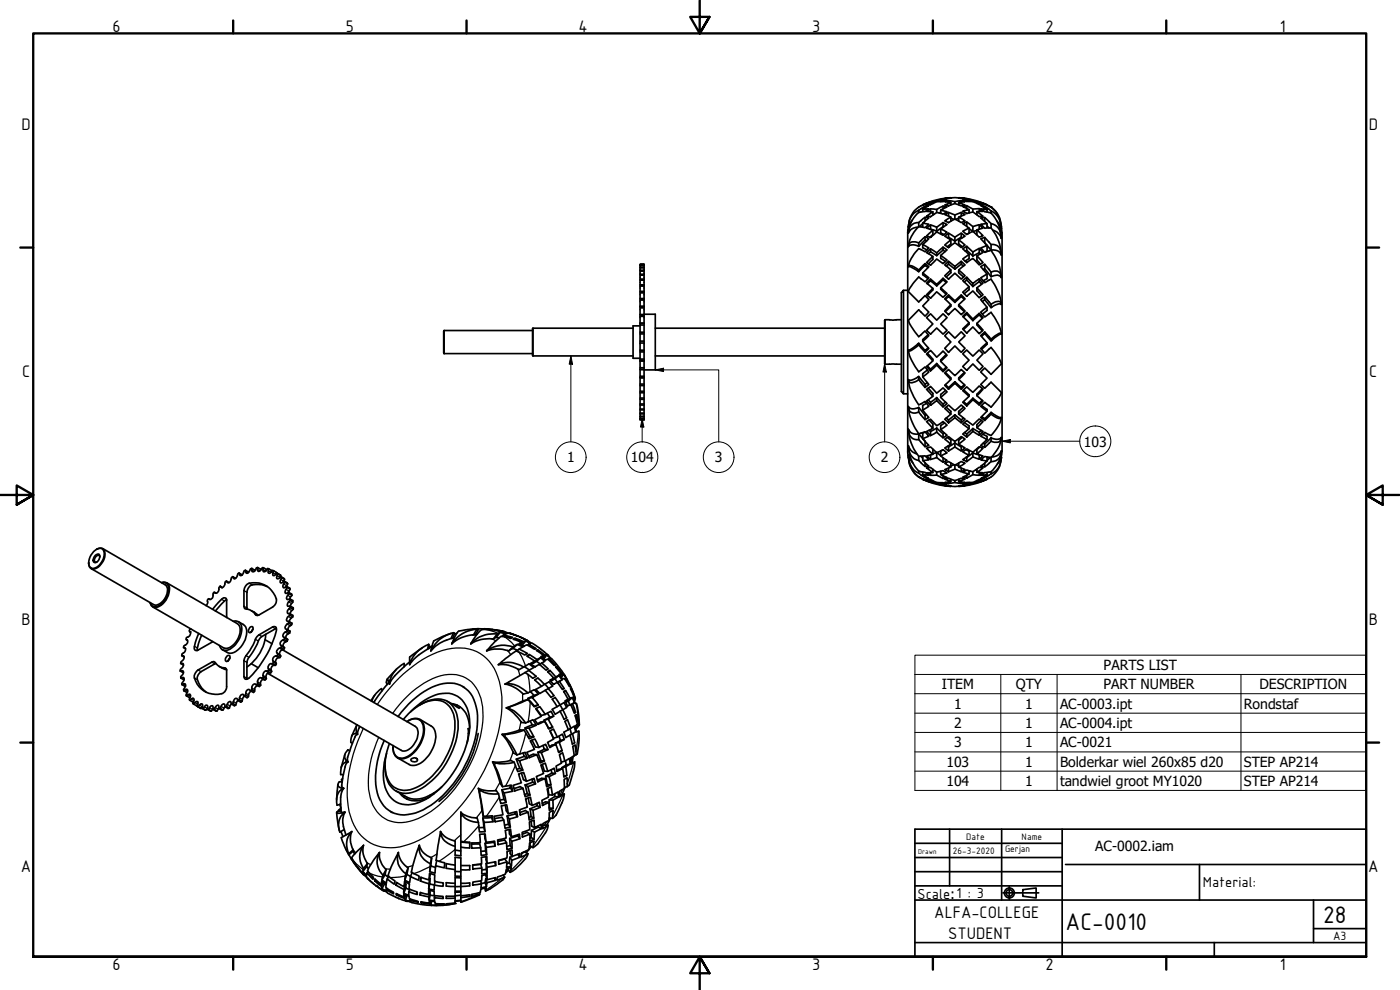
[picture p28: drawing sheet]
<svg xmlns="http://www.w3.org/2000/svg" width="420mm" height="297mm" viewBox="0 0 420 297" stroke-linecap="round" stroke-linejoin="round" font-family="sans-serif">
<defs><g id="words">
<g font-size="7.7">
<text x="319.8" y="278.9">AC-0010</text>
<text x="397.1" y="276.8">28</text>
</g>
<g font-size="5.4">
<text x="33.8" y="9.6">6</text>
<text x="103.8" y="9.6">5</text>
<text x="173.6" y="9.6">4</text>
<text x="243.8" y="9.6">3</text>
<text x="313.8" y="9.6">2</text>
<text x="384.1" y="9.6">1</text>
<text x="6.5" y="38.9">D</text>
<text x="410.8" y="38.9">D</text>
<text x="6.6" y="113.1">C</text>
<text x="410.9" y="113.1">C</text>
<text x="6.5" y="187.4">B</text>
<text x="410.8" y="187.4">B</text>
<text x="6.3" y="261.7">A</text>
<text x="410.6" y="261.7">A</text>
<text x="280.4" y="275.5">ALFA-COLLEGE</text>
<text x="284.5" y="281.7">STUDENT</text>
<text x="33.8" y="290.9">6</text>
<text x="103.8" y="290.9">5</text>
<text x="173.6" y="290.9">4</text>
<text x="243.8" y="290.9">3</text>
<text x="313.8" y="290.9">2</text>
<text x="384.1" y="290.9">1</text>
</g>
<g font-size="4.7">
<text x="275.4" y="269.6">Scale</text>
<text x="361" y="266.1">Material:</text>
</g>
<g font-size="4.2">
<text x="325.3" y="134">103</text>
<text x="170.2" y="138.7">1</text>
<text x="189.4" y="138.7">104</text>
<text x="214.6" y="138.7">3</text>
<text x="264.4" y="138.7">2</text>
<text x="331.2" y="201">PARTS LIST</text>
<text x="282.7" y="206.8">ITEM</text>
<text x="304.9" y="206.8">QTY</text>
<text x="331.2" y="206.8">PART NUMBER</text>
<text x="378" y="206.8">DESCRIPTION</text>
<text x="286.3" y="212.6">1</text>
<text x="307.7" y="212.6">1</text>
<text x="318.1" y="212.6">AC-0003.ipt</text>
<text x="373.3" y="212.6">Rondstaf</text>
<text x="286.3" y="218.4">2</text>
<text x="307.7" y="218.4">1</text>
<text x="318.1" y="218.4">AC-0004.ipt</text>
<text x="286.3" y="224.2">3</text>
<text x="307.7" y="224.2">1</text>
<text x="318.1" y="224.2">AC-0021</text>
<text x="284" y="230">103</text>
<text x="307.7" y="230">1</text>
<text x="318.1" y="230">Bolderkar wiel 260x85 d20</text>
<text x="373.3" y="230">STEP AP214</text>
<text x="284" y="235.8">104</text>
<text x="307.7" y="235.8">1</text>
<text x="318.1" y="235.9">tandwiel groot MY1020</text>
<text x="373.3" y="235.8">STEP AP214</text>
<text x="328.7" y="255.4">AC-0002.iam</text>
<text x="285.2" y="269.6">:1 : 3</text>
</g>
<text font-size="3.9" x="400.1" y="282">A3</text>
<g font-size="3">
<text x="286" y="256.3">26-3-2020</text>
<text x="290" y="252">Date</text>
<text x="301.6" y="255.7">Gerjan</text>
<text x="306.6" y="252">Name</text>
</g>
<text font-size="2.3" x="275.6" y="256.3">Drawn</text>
</g></defs>
<!-- layer: Visible (ANSI) -->
<g fill="none" stroke="#000" stroke-width=".51">
<path d="M283 59.7v.2M285.4 59.3a22.5 22.5 0 0 0-8.4 2.1M285.4 59.4l-1.9 .1 3.1-.2 3 .2-1.9-.1M285.4 59.4h.1M287.7 59.4h.1M287.7 59.3a23.3 23.3 0 0 1 8.5 2.2M288.9 59.5l1.2 .1 3.8 1 1.1 .5-1.8-.5 1.8 1-1.1-.2a4.9 4.9 0 0 0-3.8-1l-1.2-.3h1.9zM290.1 59.6v.3M192.1 79.4v.2h1.2M192.1 79.6l1.2 .1M192.1 79.7v.5h1.2M193.3 79.4l-1.2-.1h1.2v1.8"/>
<path d="M272.6 79.9l.8 .2 2.3 1.4 1.9-1.9 .9 .6M272.6 73.9v.1a2.46 2.46 0 0 1 3.1-.1M272.6 79.9l.2-.2a3.8 3.8 0 0 1 2.9 1.3M272.6 68.1l-.2 1.7v65.7M273.7 66.1l-1.1 2.1v-.2M275.5 68.2a2.95 2.95 0 0 0-2.9 1.8v-.2M275.7 63.1l.7-.4a3.3 3.3 0 0 1 2.4-1.1l-1.9 1.3 1.9-.2-1.2 .8-1.9 .2M275.7 66.8l1.9-1.6 1.2 .2-1.9 1.5 1.9 .4-1.2 1-1.9-.3M275.7 72.9l1.9-1.9 1.2 .6-1.9 1.8 1.9 1-1.2 1.2-1.9-1a11.9 11.9 0 0 0-3.1 5.3M275.7 63.1a5.1 5.1 0 0 0-3.1 4.9M275.7 63.7a8.9 8.9 0 0 0-3.1 6.1M275.7 66.8a2.93 2.93 0 0 0-3.1 3"/>
<path d="M275.7 68a10.6 10.6 0 0 0-3.1 5.9M275.7 72.9a2.09 2.09 0 0 0-2.9 .4l-.2 .6M275.7 63.1v.6M275.7 66.8v1.2M275.7 72.9v1M276.9 61.5l1.9-.7a8.4 8.4 0 0 0-4.9 3.2l-1 2-.3 2M276.9 73.4v.9l1.3 .7M276.9 67.1l-1 .9M276.9 62.9v.6M276.9 66.9v1.3M277.6 61.8v.5M277.6 65.2v1.1"/>
<path d="M277.6 71v1M277.6 79.1v.5M278.1 75.8l1.2-1.1 1.8 1.2 1.9-1.7 1.2 .8-1.9 1.6 1.9 1.4-1.2 1.1-1.9-1.4-1.8 1.9-1.2-.8 1.9-1.9zM278.1 61.1l1.2-.5 3.7-.9 1.2-.1-1.9 .5h1.9l-1.2 .4a4.4 4.4 0 0 0-3.7 .9l-1.2 .2 1.9-.9zM278.1 63.4l1.2-.7 1.8 .2 1.9-1.1 1.2 .3-1.9 .9 1.9 .5-1.2 .7-1.9-.5-1.8 1.3-1.2-.1 1.9-1.4zM278.1 68.4l1.2-.9 1.8 .7 1.9-1.4 1.2 .6-1.9 1.3 1.9 1-1.2 .9-1.9-1-1.8 1.6-1.2-.4 1.9-1.7zM278.1 72.2l-.5-.2-1.9 1.9M278.6 76.1l.7-.5 1.8 1.1M279.2 68.8l1.9 .6M279.3 60.6v.2M279.3 62.7v.8M279.3 67.5v1.3"/>
<path d="M279.3 74.7v.9M280 76.9v.9l-1.4 1.4M280 60.7v.4M280 63.5v1M280 69.1v1.2l-.9 .9M280 64.2h.4M281.1 60.2v.3M281.1 62.9v.8M281.1 68.2v1.2M281.1 75.9v.8M282.3 76.6v.9l1.4 1M282.3 60.1v.4"/>
<path d="M282.3 63v1M282.3 68.7v1.2l1 .4M282.3 63.7l-.4 .2M283 75l-1.9 1.7M283 68l-1.9 1.4M283 61.8v.9M283 66.8v1.2M283 74.2v.8M283 75l.7 .5M283 68l.1 .1M283.5 79.5l1.2-1.1 1.9 1.5 1.9-1.5 1.1 1.1-1.9 1.5 1.9 1.7-1.1 1-1.9-1.7-1.9 1.7-1.2-1 1.9-1.7zM283.5 70.9l1.2-.9 1.9 1.2 1.9-1.2 1.1 .9-1.9 1.1 1.9 1.5-1.1 .8-1.9-1.5-1.9 1.5-1.2-.8 1.9-1.5z"/>
<path d="M283.5 60.5l1.2-.3a5.9 5.9 0 0 0 3.8 0l1.1 .3-1.9 .3 1.9 .7-1.1 .3-1.9-.7-1.9 .7-1.2-.3 1.9-.7zM283.5 64.4l1.2-.7 1.9 .8 1.9-.8 1.1 .7-1.9 .7 1.9 1.2-1.1 .5-1.9-1.1-1.9 1.1-1.2-.5 1.9-1.2zM284 79.9l.7-.7 1.9 1.6M284.4 71.4l.3-.2 1.9 1.2M284.7 60.2v.5M284.7 63.7v1.1M284.7 70v1.2M284.7 78.4v.8M285.4 60.8v.7M285.4 65.1v1.2M285.4 72v1.2l-1.1 .8M285.4 65.5l.9 .3"/>
<path d="M286.6 60.5v.6M286.6 64.5v1.2M286.6 71.2v1.2M286.6 79.9v.9M287.7 60.8v.7M287.7 65.1v1.2M287.7 72v1.2l1.1 .8M287.7 65.5l-.9 .3M288.5 79.2l-1.9 1.6M288.5 71.2l-1.9 1.2M288.5 60.2v.5M288.5 63.7v1.1"/>
<path d="M288.5 70v1.2M288.5 78.4v.8M288.5 79.2l.6 .7M288.5 71.2l.2 .2M288.9 74.7l1.2-.8 1.9 1.7 1.9-1.1 1.1 1.2-1.8 1.1 1.8 2-1.1 .7-1.9-2-1.9 1.3-1.2-1.1 1.9-1.3zM288.9 67.1l1.2-.5 1.9 1.4 1.9-.6 1.1 1-1.8 .5 1.8 1.8-1.1 .5-1.9-1.8-1.9 .9-1.2-.9 1.9-1zM288.9 62l1.2-.3a3.6 3.6 0 0 0 3.8 .9l1.1 .8-1.8 .1 1.8 1.4-1.1 .1-1.9-1.4-1.9 .5-1.2-.7 1.9-.5zM289.7 75.4l.4-.3 1.9 1.7M290.1 61.7v.8M290.1 66.6v1.3M290.1 73.9v1.2M290.8 60.1v.3"/>
<path d="M290.8 62.9v1M290.8 68.4v1.6l-.7 .3M290.8 76.4v1.2l-1.2 .7M290.8 68.6l1.1 .9M290.8 63.7l.2 .1M292 60.2v.3M292 62.7v.9M292 68v1.4M292 75.6v1.2M293 64.3h.2M293.2 60.6v.4M293.2 63.5v.9"/>
<path d="M293.2 68.9v1.6M293.2 76.8v1.2l1.1 1.2M293.2 69.1l-1.2 .4M293.9 75.8l-1.9 1M293.9 60.6v.2M293.9 62.6v.8M293.9 67.4v1.4M293.9 74.5v1.3M293.9 75.8l.4 .4M295.5 71.2v1.7l1.9 2.2a2.48 2.48 0 0 1 3.1 1.4v-.1M295.5 61.9v.5M295.5 65.3v1.1"/>
<path d="M295.5 79.3v1.3M296.2 61.5l-1.9-.7 3.1 1.4M296.2 61.5l1.2 .7M296.2 73.6v1.8l-.8 .2M296.2 67.8l.6 .6M296.2 61.5v.1M296.2 62.9v.8M296.2 67.1v1.3M296.8 68.4h.6M297.4 73.4l-1.9-2.2-1.2 .4 1.9 2-1.9 .8 1.2 1.3 1.9-.6M297.4 67.1l-1.9-1.8-1.2 .1 1.9 1.7-1.9 .2 1.2 1.2 1.3-.1M297.4 63.3a5.2 5.2 0 0 0-3.1-1.7l1.9 1.3-1.9-.2a2.89 2.89 0 0 0 2.5 1l.6 .2"/>
<path d="M297.4 75.1a16.8 16.8 0 0 1 3.1 8.1M297.4 73.4a2.39 2.39 0 0 1 3 2l.1 1M297.4 68.4a14.3 14.3 0 0 1 3.1 8M297.4 67.1a4 4 0 0 1 3.1 4.3M297.4 63.9a11.5 11.5 0 0 1 3.1 7.5M297.4 62.2a8.1 8.1 0 0 1 3.1 6.4M297.4 62.2a7.5 7.5 0 0 1 3.1 5.9M297.4 63.3a5.6 5.6 0 0 1 3.1 5.3M297.4 63.3v.6M297.4 67.1v1.3M297.4 73.4v1.7M297.9 69.1a3.6 3.6 0 0 1 2.6 2.5v-.2"/>
<path d="M299.2 66.3l1.3 2.3M300.4 67.8l.3 2M300.7 69.8v65.7M133.3 99.2v6.9M133.3 99.2h26.5M160 98.5v8.3M160 98.5h30M192.1 80.2v.2h1.2M192.1 97h1.2M192.1 97v.5h1.2M192.1 97.5v2.2h1.2M192.1 99.7v.5h1.2"/>
<path d="M192.1 97.8h-2.1v9.7h2.1M192.1 80.4v.7M192.1 81.3v1M192.1 82.5v1.2M192.1 84.1v1.4M192.1 85.8v1.6M192.1 87.9v1.7M192.1 90v1.9h1.2M192.1 92.4v2h1.2M192.1 94.9v2.1M193.3 97v11.3M193.3 81.1v1.2"/>
<path d="M193.3 82.3v1.4M193.3 83.7v1.8M193.3 85.5v1.9M193.3 87.4v2.2M193.3 89.6v2.3M193.3 91.9v2.5M193.3 94.4v2.6M193.3 81.1h-1.2v.2h1.2M193.3 82.3h-1.2v.2h1.2M193.3 83.7h-1.2v.4h1.2M193.3 85.5h-1.2v.3h1.2M193.3 87.4h-1.2v.5h1.2"/>
<path d="M193.3 89.6h-1.2v.4h1.2M193.3 91.9h-1.2v.5h1.2M193.3 94.4h-1.2v.5h1.2M193.3 94.3h3.4v16.7h-3.4M196.7 98.5h68.8M265.6 95.9h4.9M265.6 95.9v13.4zM271.1 87.1v31.1l-.6-.7v-29.7zM271.1 87.1h1.3M275.7 81l1.9-1.9 1.2 .9-1.9 1.9 1.9 1.5-1.2 1.2-1.9-1.5-1.8 2.2-1.3 2.2 3.1 3.1 1.9-1.9 1.2 1.2-1.9 1.9 1.9 1.8-1.2 1.3-1.9-2-3.1 3.2a15.2 15.2 0 0 0 3.1 4.9l1.9-1.7 1.2 1.4-1.9 1.7 1.9 2.2-1.2 1-1.9-2.1M275.7 81v.5M276.9 81.9v.5l1.6 1.2"/>
<path d="M278.1 95.3l1.2-1.1 1.8 1.9 1.9-1.9 1.2 1.1-1.9 1.9 1.9 1.9-1.2 1.2-1.9-1.9-1.8 1.9-1.2-1.2 1.9-1.9zM278.1 84.9l1.2-1.2 1.8 1.6 1.9-1.8 1.2 1.1-1.9 1.7 1.9 1.8-1.2 1.1-1.9-1.6-1.8 1.9-1.2-1.1 1.9-1.9zM278.3 85.1l1-.8 1.8 1.5M279.3 83.7v.6M280 86.5v.5l-1.7 1.7M281.1 85.3v.5M282.3 86.3v.5l1.7 1.5M283 83.9l-1.9 1.9M283 83.5v.4M283 83.9l1 .9M283.5 89.6l1.2-1.1 1.9 1.8 1.9-1.8 1.1 1.1-1.9 1.8 1.9 1.9-1.1 1.1-1.9-1.8-1.9 1.8-1.2-1.1 1.9-1.9zM283.7 89.8l1-.9 1.9 1.8"/>
<path d="M284.7 99.6l1.9 1.9 1.9-1.9 1.1 1.2-1.9 1.8 1.9 1.9-1.1 1.2-1.9-1.9-1.9 1.9-1.2-1.2 1.9-1.9-1.9-1.8zM284.7 88.5v.4M285.4 91.4v.5l-1.7 1.6M285.4 81v.8l-1.4 1.3M286.6 90.3v.4M287.7 91.4v.5l1.7 1.6M287.7 81v.8l1.5 1.3M288.5 88.9l-1.9 1.8M288.5 88.5v.4M288.5 88.9l.9 .9M288.9 94.9l1.2-1.1 1.9 1.9 1.9-1.7 1.1 1.3-1.8 1.7 1.8 2-1.1 1.1-1.9-2-1.9 1.8-1.2-1.2 1.9-1.9zM288.9 84.2l1.2-1 1.9 1.9 1.9-1.4 1.1 1.2-1.8 1.4 1.8 2.1-1.1 .9-1.9-2-1.9 1.6-1.2-1.2 1.9-1.7z"/>
<path d="M289.1 95.1l1-.9 1.9 2M289.4 84.6l.7-.6 1.9 2M290.1 83.2v.8M290.1 93.8v.4M290.8 96.8v.5l-1.7 1.6M290.8 86v.9l-1.4 1.2M292 85.1v.9M292 95.7v.5M293.2 97v.5l1.6 1.8M293.2 86.3v.9l1.4 1.6M293.9 94.5l-1.9 1.7M293.9 84.5l-1.9 1.5"/>
<path d="M293.9 83.7v.8M293.9 94v.5M293.9 94.5l.9 1M293.9 84.5l.7 .8M294.8 90.5l.7-.6 1.9 2.4a3.9 3.9 0 0 1 3.1-1.1M295.1 80.9l.4-.3 1.9 2.4a2.34 2.34 0 0 1 3.1 .3v-.1M295.5 89v.9M295.5 99.6v.5M296.2 92.2v.9l-1.4 1.1M296.2 82.2v1.4l-1.1 .7M297.4 91.3l-1.9-2.3-1.2 .9 1.9 2.3-1.9 1.4 1.2 1.5 1.9-1.4a16.8 16.8 0 0 1 3.1 6.4M297.4 81.6l-1.9-2.3-1.2 .7 1.9 2.2-1.9 1.2 1.2 1.4 1.9-1.1a18 18 0 0 1 3.1 7.5"/>
<path d="M297.4 81.6a1.91 1.91 0 0 1 2.1-.2 1.91 1.91 0 0 1 1 1.8M297.4 81.6v1.4M297.4 91.3v1M300.5 91.2l-.1-.4a2.28 2.28 0 0 0-3 .5M133.3 106.1h26.5M160 106.8h30M192.1 113.3h1.2zM192.1 110.9h1.2zM192.1 108.3h1.2M192.1 102.9v2.2h1.2M192.1 105.1v.5h1.2M192.1 105.6v2.1h1.2"/>
<path d="M192.1 108.3v2h1.2M192.1 110.3v2.6h1.2M192.1 112.9v2.3h1.2M192.1 115.2v.5h1.2M192.1 115.7v1.7h1.2M192.1 117.4v.4h1.2M192.1 117.8v1.6h1.2M192.1 119.4v.4h1.2M192.1 119.8v1.4h1.2M192.1 100.2v2.1h1.2M192.1 102.3v.6h1.2M192.1 107.7v.6"/>
<path d="M193.3 108.3v17.7l-1.2-.1M196.7 106.8h68.8M265.6 109.3h4.9M271.1 118.2h1.3M272.6 105.1a14.8 14.8 0 0 0 3.1 6.5l1.9-1.5 1.2 1.5-1.9 1.5 1.9 2.3-1.2 .9-1.9-2.4M272.6 114a16.1 16.1 0 0 0 3.1 7.5l1.9-1.1 .6 .7 .6 .8-1.9 1.1 1.9 2.3-1.2 .6-1.9-2.3M272.6 114v-.1a3.2 3.2 0 0 0 3.1-.9l1.9 2.3 .7-.5M272.6 105.1h.1M275.7 113.9a2.22 2.22 0 0 1-2.9 .6l-.2-.5M275.7 103.5a5.6 5.6 0 0 1-2.9 1.8l-.2-.2M275.7 103v.5M275.7 113v.9"/>
<path d="M277.6 105.2v.4M277.6 115.3v1M278.1 106.2l1.2-1.1 1.8 2.1 1.9-1.9 1.2 1.3-1.9 1.8 1.9 1.9-1.2 1.2-1.9-2-1.8 1.7-1.2-1.2 1.9-1.7zM278.1 116.8l1.2-.9 1.8 2.1 1.9-1.6 1.2 1.2-1.9 1.6 1.9 1.9-1.2 1-1.9-1.9-1.8 1.4-1.2-1.3 1.9-1.4zM278.3 111l-1.4 1.1v1M278.3 106l1.7 1.8v.5M278.3 109.8l1 1M278.6 104.3l-1 .9-1.9-2.2-1.5 1.3-1.6 .8M278.6 100.4l-1.7 1.5v.5M278.6 116.4l1.4 1.6v.9M279.3 110.8v.4M281.1 109.1l-1.8 1.7"/>
<path d="M281.1 109.1l1.9 1.9 1-.8M281.1 119.3l-1.8 1.4M281.1 119.3l1.9 2 .7-.7M281.1 109.1v.4M281.1 119.3v.9M283 111v.5M283.5 111.9l1.2-1 1.9 1.8 1.9-1.8 1.1 1-1.9 1.9 1.9 1.8-1.1 1.2-1.9-1.8-1.9 1.8-1.2-1.2 1.9-1.8zM283.7 111.7l1.7 1.7v.4M283.7 115.4l1 .9M283.8 117.1l-1.5 1.2v.9M284 106.3l-1.7 1.7v.4M284.7 116.3v.5"/>
<path d="M286.6 114.5l-1.9 1.8M286.6 114.5l1.9 1.8 .9-.9M286.6 114.5v.5M288.5 116.3v.5M288.9 106.2l1.2-1.2 1.9 1.9 1.9-1.9 1.1 1.2-1.8 1.9 1.8 1.9-1.1 1.1-1.9-1.9-1.9 1.9-1.2-1.1 1.9-1.9zM288.9 117.2l1.2-1.1 1.9 1.6 1.9-1.9 1.1 1-1.8 1.9 1.8 1.6-1.1 1.2-1.9-1.6-1.9 1.9-1.2-1.1 1.9-1.8zM289.2 117l1.6 1.5v.4M289.4 111.7l-1.7 1.7v.4M292 119.5l-1.9 1.8M292 119.5l1.9 1.5 .9-.9M292 119.5v.4M294.8 116.6l-1.6 1.7v.4"/>
<path d="M296.2 102.9v.4l-1.6 1.5M297.4 101.8l-1.9-2.2-1.2 1.1 1.9 2.2-1.9 1.7 1.2 1.4 1.9-1.7 .5 .6a14 14 0 0 1 2.6 4.3l-3.1 3.1-1.9-1.9-1.2 1.2 1.9 1.9-1.9 1.9 1.2 1.1 1.9-1.8 3.1 3.1-.5 1.2-2.6 3.2-1.9-1.5-1.2 1.2 1.9 1.5-1.9 1.9 1.2 .9 1.9-1.9M297.4 101.8v.5M300.5 100.1l-1.5 .9-1.6 1.3-1.9-2.2-.9 .9M300.5 100.1l-.1-.1a5.6 5.6 0 0 0-3 1.8M192.1 121.2v.3h1.2M192.1 121.5v1.2h1.2M192.1 122.7v.3h1.2M192.1 123v.9h1.2M192.1 123.9v.3h1.2M192.1 124.2v.7h1.2M192.1 124.9v.2h1.2"/>
<path d="M192.1 125.1v.5h1.2M192.1 125.6l1.2 .1M192.1 125.7v.2h1.2M272.4 135.5l.3 2M272.6 136.7l1.3 2.2M272.6 133.8v-.1a3.6 3.6 0 0 0 2.5 2.5M272.6 128.9v-.1a2.52 2.52 0 0 0 3.1 1.4l1.9 2.2v1.6M272.6 122.1v-.1a2.28 2.28 0 0 0 3.1 .2l1.9 2.4 .4-.2M272.6 122.1a1.91 1.91 0 0 0 1.1 1.7 1.91 1.91 0 0 0 2-.2M272.6 122.1a16.1 16.1 0 0 0 3.1 8.1M272.6 128.9a2.69 2.69 0 0 0 3.1 3M272.6 128.9a14.1 14.1 0 0 0 3.1 8"/>
<path d="M272.6 133.8a4.1 4.1 0 0 0 3.1 4.4M272.6 133.8a11.5 11.5 0 0 0 3.1 7.5M272.6 136.7a5.7 5.7 0 0 0 3.1 5.3M272.6 136.7a8.3 8.3 0 0 0 3.1 6.4M272.6 137.1a7.5 7.5 0 0 0 3.1 6M275.7 130.2l1.9-.7 1.2 1.4-1.9 .7 1.9 2.1-1.2 .3-1.9-2.1M275.7 122.2v1.4M275.7 130.2v1.7M275.7 136.9v1.3M275.7 136.9h.7M276.4 136.9l1.2-.1 1.2 1.2-1.9 .2 1.9 1.7h-1.2l-1.9-1.7M276.4 136.9l.5 .6"/>
<path d="M276.9 136.9v1.3M277.6 124.6v1.3M277.6 138.9v1M277.7 129.7l-.8 .2v1.7M278.1 126.5l1.2-.7 1.8 1.9 1.9-1.2 1.2 1.1-1.9 1.3 1.9 1.7-1.2 .8-1.9-1.7-1.8 1-1.2-1.2 1.9-1zM278.1 134.5l1.2-.4 1.8 1.7 1.9-.9 1.2 1-1.9 .9 1.9 1.4-1.2 .5-1.9-1.4-1.8 .5-1.2-1 1.9-.5zM278.1 121l-1.2 .7v1.3M278.6 120l.7 .7M278.8 126l1.2 1.2v1.3M278.9 129.1l.4 .4M279.3 120.7v.9M279.3 129.5v1.2"/>
<path d="M279.3 136.5v1.3M280 136.1l1.1-.3v1.5M280 134.8v1.5M281.1 128.4l-1.8 1.1M281.1 128.4l1.9 1.8 .4-.3M281.1 128.4v1.3M281.2 135.8l1.1 .9M283 121.3v.8M283 130.2v1.2M283 137.3v1.4M283.1 135l-.8 .3v1.5M283.5 126.9l-1.2 .8v1.2"/>
<path d="M283.5 122.5l1.2-1 1.9 1.7 1.9-1.7 1.1 1-1.9 1.8 1.9 1.5-1.1 1.1-1.9-1.6-1.9 1.6-1.2-1.1 1.9-1.5zM283.5 131.7l1.2-.7 1.9 1.4 1.9-1.4 1.1 .7-1.9 1.6 1.9 1.1-1.1 .9-1.9-1.2-1.9 1.2-1.2-.9 1.9-1.1zM283.5 139l1.2-.5 1.9 1.1 1.9-1.1 1.1 .5-1.9 1.1 1.9 .8-1.1 .6-1.9-.7-1.9 .7-1.2-.6 1.9-.8zM284 122.2l1.4 1.2v.9M284 125.4l.7 .6M284.3 131.2l1.1 .9v1.2M284.4 133.9l.3 .2M284.7 126v.9M284.7 134.1v1.2M285.4 138.9v1.2M286.3 139.4l-.9 .4M286.6 124.4l-1.9 1.6"/>
<path d="M286.6 124.4l1.9 1.6 .6-.6M286.6 132.9l-1.9 1.2M286.6 132.9l1.9 1.2 .2-.2M286.6 124.4v.9M286.6 132.9v1.2M286.6 139.6v1.2M286.8 139.4l.9 .4M287.7 138.9v1.2M288.5 126v.9M288.5 134.1v1.2M288.8 131.2l-1.1 .9v1.2M288.9 127.2l1.2-1 1.9 1.4 1.9-1.9 1.1 .8-1.8 1.8 1.8 1.2-1.1 1.1-1.9-1.2-1.9 1.7-1.2-.9 1.9-1.6z"/>
<path d="M288.9 135.6l1.2-.9 1.9 1 1.9-1.7 1.1 .5-1.8 1.6 1.8 .7-1.1 1-1.9-.7-1.9 1.4-1.2-.6 1.9-1.3zM289.2 122.2l-1.5 1.2v.9M289.2 120.5l.9 .8M289.4 126.8l1.4 .9v.9M289.5 129.8l.6 .4M289.9 134.9l.9 .5v1.2M289.9 137.2l.2 .1M290.1 121.3v.5M290.1 130.2v.9M290.1 137.3v1.2M292 128.6l-1.9 1.6M292 128.6l1.9 1.1 .5-.6"/>
<path d="M292 135.9l-1.9 1.4M292 135.9l1.9 .5M292 128.6v.8M292 135.9v1.2M293.9 121v.5M293.9 129.7v.9M293.9 136.5v1.3M294.1 134.1l-.9 .8v1.2M294.5 126.1l-1.3 1.3v.9M294.6 121.7l1.6 1.2v.5M295 130.3l1.2 .6v1M295.5 125.7v.5"/>
<path d="M295.5 133.2v1M295.5 139v1.1M296.2 137.1v1.3M297.2 137.3l-1 .9M297.4 137.3l-1.9-.3-1.2 1 1.9 .4-1.9 1.5a1.77 1.77 0 0 0 2.5-.8l.6-.6M297.4 123.7l.2 .2a5.5 5.5 0 0 0 2.9 1.4M297.4 131.4a2.55 2.55 0 0 0 3.1-.2v.2M297.4 123.7l-1.9 2-.9-.7M297.4 131.4l-1.9 1.8-.5-.2M297.4 124.3a3.8 3.8 0 0 0 3 1.2l.1-.2M297.4 123.7v.6M297.4 131.4v1"/>
<path d="M297.4 137.3v1.2M300.5 137.3a7.3 7.3 0 0 1-5 6.7l-1.2 .5 1.9-.8M300.5 125.3a11.2 11.2 0 0 1-3.1 5.4l-1.9-1-1.2 1.2 1.9 1-1.9 1.8 1.2 .5 1.9-1.8M300.5 135.4v-.1a2.8 2.8 0 0 1-2.9 1.8M300.5 137.3v-.2l-.5 1.1-.7 1M300.5 131.4a1.71 1.71 0 0 1-2.6 1.2l-.5-.2M300.5 135.4a2.94 2.94 0 0 1-3.1 3.1M300.5 131.4a9.9 9.9 0 0 1-3.1 5.9M300.5 137.3a5.2 5.2 0 0 1-3.1 4.9M300.5 135.4a8.9 8.9 0 0 1-3.1 6.1M300.7 135.5l-.2 1.6M275.7 141.3l.7 .2a2.7 2.7 0 0 1 2.4 1.1l-1.9-.2 1.9 1.2a6.5 6.5 0 0 1-3.1-1.6"/>
<path d="M275.7 143.1l3.1 1.4-1.9-.7a22.5 22.5 0 0 0 8.5 2.1M275.7 143.1l1.2 .6M275.7 141.3v.7M276.9 141.6v.8M276.9 143.7v.1M277.6 142.9v.5M278.1 140.4l1.2-.1 1.8 1.4 1.9-.5 1.2 .7-1.9 .5 1.9 .9-1.2 .3-1.9-1.1-1.8 .1-1.2-.8h1.9zM278.1 143.7l1.2 .2a4.8 4.8 0 0 0 3.7 .9l1.2 .4h-1.9l1.9 .5-4.9-1-1.2-.6 1.9 .5zM279.3 141.8v.8M279.3 144.5v.2M280 140.8v1M280 144.3v.3"/>
<path d="M280 141h.1M281.1 141.7v.8M281.1 144.8v.3M282.1 141.5h.2M282.3 141.4v1M282.3 144.8v.4M283 142.7v.9M283 145.4v.2M283.5 143.7l1.2-.2 1.9 .7 1.9-.7 1.1 .2-1.9 .7 1.9 .4-1.1 .3a5.9 5.9 0 0 0-3.8 0l-1.2-.3 1.9-.4zM284.7 140.4v1.1M284.7 144.6v.5M285.4 145.9l-1.9-.2 3.1 .3 3-.3-1.9 .2"/>
<path d="M285.4 143.8v.6M285.4 145.8v.1M286.6 144.2v.6M287.7 143.8v.6M287.7 145.8v.1M288.5 140.4v1.1M288.5 144.6v.5M288.9 141.7l1.2-.7 1.9 .5 1.9-1.3 1.1 .2-1.8 1.3 1.8 .1-1.1 .8-1.9-.2-1.9 1-1.2-.2 1.9-1zM288.9 145.1l1.2-.3a4.6 4.6 0 0 0 3.8-.9l1.1-.3-1.8 1 1.8-.5-1.1 .6-3.8 .9-1.2 .1 1.9-.6zM290.1 142.6v.8M290.1 145.4v.2M290.8 141.3v.9"/>
<path d="M290.8 144.8v.3M291.2 141.3l-.4 .3M292 141.5v.9M292 144.8v.3M292.8 141h.4M293.2 140.8v.9M293.2 144.2v.4M293.9 141.8v.8M293.9 144.4v.3M295.5 142.9v.5M296 143.9a22.5 22.5 0 0 1-8.3 2M296.2 141.7v.7"/>
<path d="M297.4 141.5l-1.9 .3-1.2 .8 1.9-.2-1.9 1.2a4.1 4.1 0 0 0 3.1-1.4M297.4 141.5v.7M28.1 165.5l.4-.4a1.58 1.58 0 0 1 2.1-.4 1.58 1.58 0 0 1 .6 2 4.2 4.2 0 0 1-3.5 3.8 2.25 2.25 0 0 1-.7-3.3zM28.6 166.7a.78 .78 0 0 1 1.1-.4 .78 .78 0 0 1 .1 1.2 1.12 1.12 0 0 1-.6 1.1 1.12 1.12 0 0 1-1.2-.1v-.7zM29 164.8a1.57 1.57 0 0 1 1.9-.1 1.57 1.57 0 0 1 .6 1.8 4.5 4.5 0 0 1-3.9 4.2l-.3-.2a1.71 1.71 0 0 1-.7-1.6M30 167.1l-.1-.3a1.18 1.18 0 0 0-1.4 .4 1.18 1.18 0 0 0 .1 1.4h.5M30.8 164.6l18.7 10.8a2.76 2.76 0 0 1 .2 3.7 3.7 3.7 0 0 1-3.3 2.4l-19-10.9M48.5 174.8a1.84 1.84 0 0 1 2.1 .5 1.84 1.84 0 0 1 .2 2.1 5.6 5.6 0 0 1-4.3 4.9 1.76 1.76 0 0 1-1.5-1.5M48.6 174.9a1.63 1.63 0 0 1 2.1 1.8 5.9 5.9 0 0 1-4 5.3 1.41 1.41 0 0 1-1.6-1.2M50 174.9l21.2 12.2a3.4 3.4 0 0 1 .4 4.2 4.6 4.6 0 0 1-4.2 3.2l-21.6-12.4M62.8 179.8h.2M64.4 177.7l.4 .3"/>
<path d="M66.1 175.9l-.4 .4a1.24 1.24 0 0 1-1.1 1.6l-.3-.2-.4 .3a1.32 1.32 0 0 1-1 1.8l-.4-.2-.3 .5 .2 .7-.6 .9M66.1 175.9l.6 .4M67.9 174.4l-.3 .2a1.49 1.49 0 0 1-1.1 1.7l-.4-.4M67.9 174.4l.9 .4M68 179.9l-1.6 1.4-1.8 2M69.8 173l-.3 .3a1.25 1.25 0 0 1-1.2 1.5l-.4-.4M69.8 173l.9 .5M71.8 171.9l-.4 .2a1.31 1.31 0 0 1-1.2 1.5l-.4-.6M71.8 171.9l.9 .6M73.7 171.1l-.4 .1a1.17 1.17 0 0 1-1.3 1.4l-.2-.7M73.7 171.1l.9 .7M73.9 175.6a2.82 2.82 0 0 1 2.9-.7 6.4 6.4 0 0 1 6.1 5.5l-.2 .8-.9 1-4.1 2.3-.9 .1a4.8 4.8 0 0 0-3.4-2.1l-.2-.6v-4.7z"/>
<path d="M75.6 170.5l-.4 .2-.8 1.2-.6-.1-.1-.7M75.6 170.5l.8 .6 .1 .2M77.3 170.3v.8l.2 .3 .5-.1 .7-1 .4 .1M77.3 170.3l-.3 .1-.9 1.2-.5-.3v-.8M77.3 170.3l.9 .5v.3M79.1 170.4l-.1 .2a.58 .58 0 0 0 .1 1 .58 .58 0 0 0 .8-.5l.4-.6 .3 .2M79.1 170.4l.8 .5v.3M80.2 176a6.6 6.6 0 0 0-5.2-.2l-.7 1.1-.2 .8 .1 5.1M80.6 170.7v1.2l.4 .1 .4-.4M80.6 170.7l.9 .5-.1 .4M82.1 171.2l-.2 1.4 .4 .1 .8-.8M82.1 171.2l.8 .6-.1 .5"/>
<path d="M82.1 171.2l-.3-.1-.4 .5M83.1 171.9l1.2 .7-.3 .6M83.1 171.9l.3 .2M83.4 172.1l-.2 .6a.6 .6 0 0 0 0 1l1.1-.7M83.4 172.1l.9 .5M84 173.2v.1M84.3 173l1.1 .8-.4 .7M84.3 173l.2 .3M84.5 173.3l-.4 1.1 .1 .5h.4l.7-.5M84.5 173.3l.9 .5M85.3 174.4l1.1 .8-.5 .9M85.3 174.4l.2 .3"/>
<path d="M85.5 174.7l-.5 .8-.1 .6 .3 .3 .8-.5M85.5 174.7l.9 .5M86 175.9l.9 .6 .2 .3-.6 1M86 175.9l.2 .4M86.2 176.3l-.5 .8a.59 .59 0 0 0 0 .9 .59 .59 0 0 0 .9-.3M86.2 176.3l.9 .5M86.6 177.7l.9 .5 .1 .4-.7 1.2M86.6 177.7l.1 .4M86.7 178.1l-.7 1.3 .2 .5 .8-.2M86.7 178.1l.9 .5M87 179.7l.9 .5v.4l-.8 1.2M87 179.7l.1 .4"/>
<path d="M54.2 199.1h.4a.85 .85 0 0 1 .5 .8 .85 .85 0 0 1-.7 .7l-.3 .3v.4M54.2 199.1l.9 .5M54.5 196.7l.2 .1a.75 .75 0 0 1 .6 .7 .75 .75 0 0 1-.6 .7l-.4 .4-.1 .5M54.5 196.7l.7 .5M55.1 194.3l.6 .3M55.9 191.9l.4 .2M57.3 188.7l-.3 .1-.2 .5a1.13 1.13 0 0 1 .3 1.3 1.13 1.13 0 0 1-1.2 .7l-.1 .5a.98 .98 0 0 1 .5 1.1 .98 .98 0 0 1-.9 .8l-.2 .1-.1 .5a.76 .76 0 0 1 .7 .6 .76 .76 0 0 1-.5 .9l-.7 .4-.1 .5M59.6 190l-.9 2.6a2.92 2.92 0 0 0-.3 2.3l.5 .3 .5-.1 4.4-2.6M60.5 190.5l-.9 2.6-.4 2.1M63.8 182.8l1.7-2a2.62 2.62 0 0 1 1.9-1.4 .61 .61 0 0 1 .6 .8v5.1M64.8 199.1l-4.5 2.4a2.38 2.38 0 0 0-.7 3.4 6.2 6.2 0 0 0 2.3 2.8M65.8 199.9l2.2 1"/>
<path d="M68.1 196.9l.7-.3a1.11 1.11 0 0 1 .1 1.2 1.11 1.11 0 0 1-1 .6l-.3-.6zM69 197.4l-.5 .8M70 186.4a2.13 2.13 0 0 1 2.2 .7 2.13 2.13 0 0 1 .3 2.2 7.2 7.2 0 0 1-4.5 5.8 1.77 1.77 0 0 1-2.2-1.4M71.6 186.5a3.3 3.3 0 0 1 2.2 4.7 6.3 6.3 0 0 1-4.6 4.8l-1-.2-1.5-.9M75 188.3l.7-.3a1.11 1.11 0 0 1 .1 1.2 1.11 1.11 0 0 1-1 .6l-.3-.6zM75.4 199.1l2.1 1.2M75.4 183.2l.9 .5 1 .9M75.9 188.8l-.5 .8M77.4 190.7l4.7-2.7a.82 .82 0 0 1 .8 .4 .82 .82 0 0 1 0 .9 31.3 31.3 0 0 1-8.4 14.3 .75 .75 0 0 1-.9 .2 .75 .75 0 0 1-.4-.8v-4.8l.2-.7a23.2 23.2 0 0 0 3.4-6.1zM79.6 191.9l2.1 1.3M79.8 190.3a13.1 13.1 0 0 1-5.7 9.8M81.8 199.1a1.17 1.17 0 0 0-1.2 .6 1.17 1.17 0 0 0 0 1.3"/>
<path d="M81.8 199.1l.9 .5M82.1 198.7l.8 .5M82.1 198.7l-.3 .4M82.9 188.5l-4.4 2.5-.8 .9a26.3 26.3 0 0 1-3.4 6.1l-.2 .7v5.1M83.1 196.8a1.17 1.17 0 0 0-1.1 .6 1.17 1.17 0 0 0 .1 1.3M83.1 196.8l.9 .5M83.4 196.3l.9 .5M83.4 196.3l-.3 .5M84.3 193.6l.8 .5M84.3 194.4a1.21 1.21 0 0 0-1.1 .6 1.21 1.21 0 0 0 .2 1.3M84.3 194.4l.9 .5M84.5 193.9l-.2 .5"/>
<path d="M84.5 193.9l.9 .5M84.8 195l39.8 22.9a3 3 0 0 1 .6 3.6 5 5 0 0 1-4.4 3.8l-40.5-23.3M85.3 191.9a1.13 1.13 0 0 0-1.1 .7 1.13 1.13 0 0 0 .3 1.3M85.3 191.2l1.1 .7-.2 .5M85.3 191.9l.9 .5M85.5 191.4l.9 .5M85.5 191.4l-.2 .5M86 189.4a1.22 1.22 0 0 0-.8 1.8l.3 .2M86 189.4l.9 .5M86.2 192.4a1.13 1.13 0 0 0-1.1 .6 1.13 1.13 0 0 0 .2 1.2l-.1 .7a1.17 1.17 0 0 0-1.2 .7 1.17 1.17 0 0 0 .3 1.2l-.3 .5a1.21 1.21 0 0 0-1.1 .6 1.21 1.21 0 0 0 0 1.3l-.2 .4a1.14 1.14 0 0 0-1.3 .5 1.14 1.14 0 0 0 .1 1.4l-.3 .4a1.11 1.11 0 0 0-1.3 .4 1.11 1.11 0 0 0 0 1.3l-.3 .4-1.2-.6M86.2 188.9l.9 .5-.2 .5M86.2 188.9l.9 .5"/>
<path d="M86.2 188.9l-.2 .5M86.6 186.9a1.56 1.56 0 0 0-.9 1.8l.5 .2M86.6 186.9l.9 .5M86.7 186.5l.9 .5-.1 .4M86.7 186.5l-.1 .4M86.9 189.9a1.42 1.42 0 0 0-1 1.7M87 184.6a1.39 1.39 0 0 0-.8 1.8l.5 .1M87 184.6l.9 .5M87.1 184.1l.8 .5v.5l-.8 .8-.2 .6M87.1 180.1a1.2 1.2 0 0 0-.6 1.8l.6-.1M87.1 184.1l-.1 .5M87.1 180.1l.8 .5"/>
<path d="M87.1 181.8l.9 .6v.4l-.6 .6-.3 .7M87.1 182.3a1.23 1.23 0 0 0-.7 1.8h.7M87.1 181.8v.5M87.1 182.3l.9 .5M87.5 187.4l-.9 .8-.1 .9M122.9 198.6l-4.4 4.1-1 1.2-.6 1.4-.3-.4-4.5 5.8M128.7 193.3l.1 .8 .9-.2M128.7 193.3a9.5 9.5 0 0 0-5.8 6M128.7 193.3l-.4 1.4M128.8 194.1l-.1 .5M129.6 194a16.8 16.8 0 0 0-6.7 5.4v-2.2l3.8-2.8M135.4 190l-2.6 1-2.6 1.3-.9 2.9"/>
<path d="M136.1 189.9l.3 .3 .7-.2M136.1 189.9a10 10 0 0 0-6.8 5.3M136.1 189.9l-.7 1.7M136.4 191.3a11.9 11.9 0 0 0-7.1 4v-.1M136.4 190.2l-.5 1.2M143.1 188.8a9.9 9.9 0 0 0-7.5 4.2M143.1 188.8l-1 1.7M143.2 190.3l-.5 .1a12.1 12.1 0 0 0-7.1 2.8v-.2M143.6 188.6l-4.8 .6a2.8 2.8 0 0 0-2.5 2.2l-.7 1.6M143.7 188.6l-1 1.8M145 188.7v.1M145.2 188.7l-2.1 .1"/>
<path d="M148 191.8a9.8 9.8 0 0 0-6.7 1.4l.1-.2M148.7 189l-.1 .1M149.2 190.2a1.61 1.61 0 0 1 1.8-.3l.9 .3-.8 .3 2.8 .7-.6 .4a5.1 5.1 0 0 0-3.2-.5l-1.7 1.5-2.3 2.6M149.2 190.2a9.3 9.3 0 0 0-7.8 2.8M149.2 190.2l-1.2 1.6M149.7 199.4h-.2a8.7 8.7 0 0 1 6.2 1.6l3-1.8 1.5 1.1-1.5 .9M149.7 199.4a7.7 7.7 0 0 1 7.5 .7M149.8 191.4l-.9-.2-.9 .6M150.1 189.7l-1.2 1.5M151.1 190.5l-.4 .4M151.1 189.5l-.2 .3M151.4 189.5l-.2 .4"/>
<path d="M151.4 189.5l-3-.5-3.4-.3 3 .2h-1.4a3.3 3.3 0 0 0-3.9 2l-1.3 2.1M151.8 189.7l-.2 .3M152.7 190l-2.6-.8-1.8-.1 2.8 .4-.7 .2 1.7 .4 .6-.1 2.8 .9-2.5-.9M153 190h.1M153 190l1.4 .5M154 194.1a1.6 1.6 0 0 1 2.1-.4l.8 .4-1.1 .6 2.5 1.4-.8 .4-2.6-1.2-3.2 2.3-2 1.8M154 191.8l.6-.3 2.5 1 .7-.2 1.5 .8-.7 .2 2.3 1.3-.5 .2-2.3-1.3-.9 .5-1.6-.7 1-.5zM154 194.1a8.4 8.4 0 0 0-7.9 1.1M154 194.1l-1.3 1.2M154.6 191.5l-.4 .4M155.3 193.3l-1.4 1.2M155.4 195.1l-1.5-.6-1.2 .8a9.6 9.6 0 0 0-6.7 0l.1-.1"/>
<path d="M155.5 190.9l.6 .2M155.8 194.7l-.7 .7M156.1 191.1v.1M156.6 192.8l-.6 .7M156.7 193.6l.6 .3M156.7 193.6l-.2 .1M157.1 192.5l-.8 1M157.8 192.3l-1.1 1.3M158.1 196.8l.8-.4 2.3 1.5 1-.6 1.3 1.1-.9 .5 1.9 1.8-.6 .4-2-1.8-1.3 .8-1.5-1 1.4-.7zM158.2 192.2v.1M158.5 192.3l-.1 .2M158.6 193.3l-.2 .3"/>
<path d="M158.9 196.4l-.6 .6M159 192.8l-3.1-1.7 2.3 1.1-.5-.1a19.6 19.6 0 0 1 6.7 4.4M159.8 198.9l.2 .1M160.5 198.4l-1.1 .9M161 195.1l.4-.1 2.2 1.6 .5-.1 1.3 1.2h-.6l1.9 1.9h-.4l-1.9-1.9-.8 .3-1.3-1 .8-.3zM161 198.4l-1 .6M161 198.4l1.2 .8M161.2 197.9l-1.2 1.1M161.4 195l-.2 .3M162.2 197.3l-1.2 1.1M162.6 198.9l-.6 .5M163.1 196.7l-.5 .6"/>
<path d="M163.6 196.6l-.7 .9M164.1 196.5l-.9 1.2M164.6 196.8h.1M164.7 196.9l-.6-.6 2.6 2.6 2.7 3.7M164.8 197.7l-.2 .2M54.1 201.3a.64 .64 0 0 1 .9 .1 .64 .64 0 0 1-.1 1l-.7 .7 .1 .3M54.1 201.3l1 .6M54.3 203.4l.6-.2 .3 .3v.5l-.7 1.1 .1 .3M54.3 203.4l.9 .5M54.6 205.4l.9-.2 .2 .3-.6 1.4 .1 .3M54.6 205.4l1.1 .5M55.2 207.2l.7-.4 .4 .1v.7l-.5 .9 .1 .3"/>
<path d="M55.2 207.2l.9 .6 .2-.2M55.9 208.8l1.1-.5 .2 .4-.4 1.2 .2 .2M55.9 208.8l.9 .5 .3-.1M57 210.1l.8-.6 .4 .2v.5l-.4 .9 .3 .2M57 210.1l.8 .5 .3-.2M58.1 211.3l.6-.7h.7l-.2 1.3M58.1 211.3l.9 .5 .3-.4M59.1 201.3l4.5-2.6a.63 .63 0 0 1 1 .1l1.2 1.1 1.6 .5a.7 .7 0 0 1 .6 .9v4.7a2.29 2.29 0 0 1-2.5 2.3 6.5 6.5 0 0 1-7.2-5.6zM59.2 211.9l.2 .2 .9-.9 .4 .1-.1 1.2M59.2 211.9l1.1 .7M60.6 212.5l.4 .1M60.7 212.1l-.4 .5-.2-.2"/>
<path d="M61 212.6l1-1 .4 .4-.2 .8M61 212.6l.8 .5M62.2 212.5l-.4 .6-1.2-.6M62.2 212.8h.3M62.5 212.8l1-1 .4 .1v.9M62.5 212.8l.9 .5M63.9 212.6l-.5 .7-1.2-.5M63.9 212.8h.4M64.3 212.8l.9 .5M65.7 212.4l-.5 .9-1.3-.5M65.7 212.6v-.8l-.3-.2-.4 .2-.7 1M66.1 212.5l.8 .5"/>
<path d="M66.1 212.5l-.4 .1M67.6 211.9l-.7 1.1-.3 .1-.9-.5M67.6 212.1l-.2-.7-.3-.2-.6 .4-.4 .9M67.9 211.9l.9 .6M67.9 211.9l-.3 .2M69.5 211.2l-.7 1.3-.3 .1-.9-.5M69.5 211.3l-.2-.7-.3-.1-.5 .3-.6 1.1M69.8 211.1l.9 .5M69.8 211.1l-.3 .2M71.4 210.2l-.7 1.4-.3 .2-.9-.5M71.4 210.2l-.3-.6a1.31 1.31 0 0 0-1.3 1.5M71.8 209.9l.8 .5"/>
<path d="M71.8 209.9l-.4 .3M73.3 208.8a.64 .64 0 0 0-.7-.5 .64 .64 0 0 0-.6 .7l-.2 .9M73.4 208.9l-.4 .4-.4 1.1-.3 .3-.9-.5M73.7 208.5l-.4 .3M73.7 208.5l.8 .5M75.2 207.2a.8 .8 0 0 0-1.1-.2 .8 .8 0 0 0-.3 1l-.1 .5M75.4 207.4l-.5 .3-.4 1.3-.3 .3-.9-.5M75.6 206.9l.8 .5M75.6 206.9l-.4 .3M76.8 205.4l1.1 .6M77.3 205.7a1.37 1.37 0 0 0-.9 1.7l-.3 .4-.9-.6M77.3 205.2l-.3 .3a.95 .95 0 0 0-1.2 0 .95 .95 0 0 0-.2 1.2v.2"/>
<path d="M77.3 205.2l.9 .4M78.7 203.5a1.13 1.13 0 0 0-1.3 .3 1.13 1.13 0 0 0-.1 1.4M78.7 203.5l.9 .5M79.1 203.1l.8 .5M79.1 203.1l-.4 .4M79.2 203.8a1.27 1.27 0 0 0-1 1.8l-.5 .3M80.3 201.4a1.14 1.14 0 0 0-1.2 .4 1.14 1.14 0 0 0 0 1.3M80.3 201.4l.9 .5M80.6 201l.9 .5M80.6 201l-.3 .4M107.9 218l-.5 1.5-.1 .8-.4 .3a30.4 30.4 0 0 0-2.6 7.4l.2 .6-.4 .2a18.8 18.8 0 0 0-1.4 7.3l.5 .4-.2 .3a8.3 8.3 0 0 0-.7 5.6l.1 1.1a.9 .9 0 0 0 1.2 .2 5.9 5.9 0 0 0-.2 5.6l.4 1.3M112.5 208.6l-1.2 1.6"/>
<path d="M114.7 207.2l-.2-.6a7.1 7.1 0 0 0-2.9 3.8M116.8 205.2l-.3-1.1-.3-.3-.2 .9 .1 .7M116.8 205.2l.1 .1M119 200.8l-2.9 3M119.4 215a23.7 23.7 0 0 1 13.7-9.9 8.2 8.2 0 0 1 9.8 7.1 27.8 27.8 0 0 1-4 18.8 28.6 28.6 0 0 1-14.2 13 8.5 8.5 0 0 1-11.7-7.3 26.3 26.3 0 0 1 2.3-14.5M121 215.9a14.5 14.5 0 0 1 9.5-5.9 6 6 0 0 1 6 6.3 22.8 22.8 0 0 1-11.5 20 6 6 0 0 1-9.3-4.9l-.1-3.3 .5-2.5 .7-2.5M121.3 200.1v-1a8.4 8.4 0 0 0-4.5 6.1M122.1 216.5a2.9 2.9 0 0 1 3.5-.7 2.9 2.9 0 0 1 1.5 3.2 9.2 9.2 0 0 1-6.4 8.5 2.74 2.74 0 0 1-2.8-3l.1-.8M122.6 216.3a2.86 2.86 0 0 1 3.2-.5 2.86 2.86 0 0 1 1.6 2.9 9.8 9.8 0 0 1-6.2 8.9 2.81 2.81 0 0 1-3.3-3.4M123.2 213.6a15.8 15.8 0 0 1 10.6-5.6 7 7 0 0 1 7 6.6 24.8 24.8 0 0 1-4.8 17.4 20.5 20.5 0 0 1-12.5 9.3 7 7 0 0 1-8.2-6.2l-.2-3.6 .2-2.7 .7-2.8M126 215.8l3.4 2.1a4.3 4.3 0 0 1 1.2 4.8 9.8 9.8 0 0 1-5.6 6.8 2.81 2.81 0 0 1-2.3-.2l-3.4-1.9M126 211.5a7.9 7.9 0 0 1 8.6-.8 7.7 7.7 0 0 1 2.9 6.8 23.7 23.7 0 0 1-12 19.5 6.2 6.2 0 0 1-9.5-3.6l-.4-3.7"/>
<path d="M134.3 210.4l3.3 2M135.4 211.1a6.2 6.2 0 0 1 5.4 6.1l.2 1M137.2 211.6l-.2 .4M138 212.1l-.2 .4M138.9 206l.5 .3M140.6 218.7l-.1 2-.4 2.2M140.8 219.9l-.3 .2M140.9 218.5l-.4 .2M151.6 205.2v.1a9.8 9.8 0 0 1 5.4 3l1.4-.4M151.6 205.2a8.3 8.3 0 0 1 6.8 2.7M152 212.4h.1M152 212.4a9.8 9.8 0 0 1 5.7 4.5"/>
<path d="M157.3 219.1a5.4 5.4 0 0 0-3.4 .6l-3.2 .6a18.7 18.7 0 0 1 3.4 5.6l1 .6M157.3 219.1a18.5 18.5 0 0 1-6.6 1.3M157.4 200l1.5 1M157.5 218.4l1.2 .1M157.6 201.8l-6 3.4M157.7 216.9l2.3-1 .5 .9 .4 .8-2.2 .9 1.5 2.6-1.4 .6-1.5-2.6M158.4 207.9l1.9-1 .7 .7 .5 .7-1.8 1 1.8 2.2-1.2 .6-1.9-2.2M158.4 209.9l-1.3 .3-5.1 2.2a12.9 12.9 0 0 1 4.5 4.4l1.2 .1M158.4 209.9l-6.4 2.5M158.7 201.2l2.2 1.7-1 .6-2.3-1.7M158.7 201.2l-1.1 .6M159.1 216.3l.7 1.2-2.3 .9 1.6 2.6-.5 .2"/>
<path d="M159.2 207.5l1.1 1.1-1.9 1 1.8 2.3M159.7 209.3l-1.3 .3M159.8 217.5l1.1 .1M160.8 212.6l1.2-.6 1.6 2.4 1.8-1 .8 1.5-1.7 .9 1.4 2.4-1.2 .5-1.3-2.3-2 .9-.9-1.4 1.9-1zM160.9 212.6l1.5 2.1 1.2-.3M161.5 211.5l-1.2 .3M161.5 208.3l-1.2 .3M162.5 205.9l-1.7 1 1.2 1.2 1.6-1M163.3 216.1l1.4 2.4M163.4 205.3l-2-1.9-.9 .6 2 1.9M163.4 205.3l1.4-.7 1.1 1.3-2.3 1.2M163.4 216.4l-2.1 .8"/>
<path d="M163.4 205.3l-.9 .6M163.6 205.3l1.1 1.3M164.3 214l.7 1.2-1.7 .9M164.3 201.5l.7-.3 1.8 1.9 .9-.4 1 1.3-.9 .4 1.6 2.2-.6 .3-1.5-2.2-1.2 .6-1.1-1.2 1.2-.7zM164.5 206.6l1.7 2.1-.8 .5-1.8-2.1M164.5 215.8l-1.2 .3M164.6 218.5h.1M165 219.3l1.1-.6 1.2 2.5 1.5-.9 .6 1.6-1.6 .8 .9 2.5-1 .6-.9-2.5-1.8 1-.7-1.6 1.9-1zM165 201.2l-.5 .5M165.1 219.3l1 2.2 1.2-.3M165.5 204l.2 .1M165.9 218.2l-1.2 .3"/>
<path d="M166.2 214.9l-1.2 .3M166.2 203.4l-1 .9M166.6 203.7l-.9 .4M166.6 203.7l.8 1.1M166.8 200.1l.3-.1 1.7 2.2 .4 .1 .9 1.5-.4-.2 1.4 2.4h-.2l-1.5-2.4-.6 .1-1-1.3 .7-.2zM166.8 203.1l-1.1 1M167.1 200l-.2 .3M167.2 212l-1.5 .8 .9 1.5 1.5-.9M167.7 202.7l-1.1 1M167.8 204.4l-.5 .4M168.1 211.5l-1.5-2.2-.9 .5 1.5 2.2M168.1 211.5l1.2-.7 .8 1.5-1.2 .7"/>
<path d="M168.1 211.5l.8 1.5M168.1 211.5l-.9 .5M168.5 202.2l-.5 .5M168.8 202.2l-.6 .7M168.9 213l1.2 2.4-.8 .4-1.2-2.4M168.9 213l-.8 .4M169.2 207.4l.5-.2 1.4 2.3 .7-.2 .7 1.6-.7 .2 1 2.7-.5 .2-1-2.6-1 .4-.8-1.5 1-.5zM169.2 202.3l-.7 .9M169.5 202.7l-.2-.3a28.8 28.8 0 0 1 3.4 7.1M169.7 207.2l-.5 .4M169.7 203.6l-.2 .2M169.8 210.4l.1 .2"/>
<path d="M170.5 209.8l-.8 .8M170.6 210.4l-.7 .2M170.6 218.9l-1.4 .8 .6 1.6 1.3-.7M170.6 210.4l.4 1.1M171.1 209.5l-1.2 1.1M171.1 218.6l.4 1.7M171.3 218.5l-1-2.6-.8 .6 1.1 2.4M171.3 218.5l1-.6 .5 1.7-1 .5M171.3 218.5l-.7 .4M171.4 206.7l-.1 .2M171.8 211.1l-.5 .4M171.8 209.3l-1.2 1.1"/>
<path d="M172.4 209.3l-.3 .4M172.6 209.5a5.7 5.7 0 0 0-1.4-2.9l1.2 2.7h-.5l.7 1.8 .4 .1 .2 .7 .7 5.5M172.6 209.5l-.2 .9M172.6 209.5l-.4 .5M173 214.5l-.3 .3M173.4 217.5l-.7 .6M173.7 217.3l-.7-2.8-.4 .1 .8 2.9-.8 .4 .4 1.7 .7-.2 .1 1.1-.2 3.4-.4 2.3-.3 .2M173.7 217.3l.1 .4-1 1M173.7 217.3l-1 1M101.4 235.4l-.4 4.6M102.5 233.9l.2 .1M102.7 234.6h-.8a1 1 0 0 0-.5 1.1 1 1 0 0 0 1 .7l.7 .1"/>
<path d="M102.8 233.6l-.3 .3 .1 .7M103.1 236.5a4.2 4.2 0 0 0-1.9 5.1l1-.3M103.1 236.5h.1M103.5 226.4l-1.1 4M104.4 228.6a2.6 2.6 0 0 0-2.2 3.1v.7l.9 .1M104.4 228.6h.1M105 225.3l-.6-.3a2.19 2.19 0 0 0 0 3.6M107.3 220.3a1.32 1.32 0 0 0-1.4 .1 1.32 1.32 0 0 0-.6 1.3v1l.4 .3M107.3 220.3l-.4-1.3 .2-1.5-1.6 3.4M107.3 220.3h.1M120 237.9a6.2 6.2 0 0 0 8 1.7l.8-.4M121.5 238.9l-.2 .4"/>
<path d="M122.4 239.3l-.3 .5M123.4 227.8l.9-.4a.67 .67 0 0 1 .8 .2 .67 .67 0 0 1-.1 .9h-.9a.59 .59 0 0 1-.7-.7zM129.1 238.6v.4M130.2 237.9v.3M132.5 236.1a10.9 10.9 0 0 1-9.2 3.5l-1.4-.5-3.1-1.8M143.5 220.1a35.5 35.5 0 0 1-11.7 20.4M143.6 236.5v.2M143.6 236.7a7.3 7.3 0 0 0 6 1.5M143.6 236.7l1.1 5.4 .3 2.8M147.8 228.6h.1M147.9 228.6a10.6 10.6 0 0 0 6.4 .1M147.9 228.6a26.4 26.4 0 0 1 2.9 7.4"/>
<path d="M149.6 238.2l-.7-1a9 9 0 0 1-5.3-.7l1.4 8.4M150.6 237l.7 .9M150.7 220.3v.1M150.7 220.4a13.7 13.7 0 0 1 4.4 6.1M150.8 236l2.6-.4 .3 .9 .2 .9-2.6 .5 .6 2.9-1.6 .3-.7-2.9M151.3 239.8l.6 1M153 235.6l.2 .9-2.6 .5 .7 2.8-1.2 .3M153.2 236.5l.7 .9M154.3 228.7a2.35 2.35 0 0 0-2.7-.2l-1.9 .2-1.9-.1 1.2 2.8 1.1 3.7 .7 .9M154.9 227.8l1 .5M155.1 226.5l2.5-.8 .7 1.8-2.4 .8 1 2.8-1.5 .4-1.1-2.8M155.6 232.2l1.6-.4 .8 2.6 2.3-.9 .4 1.7-2.3 .8 .7 2.6-1.5 .5-.6-2.6-2.5 .8-.5-1.7 2.5-.7z"/>
<path d="M156 230.6l.9 .5M156.5 232l.6 1.9 .9 .5M157 226l.4 .9-2.5 .9 1.1 2.8-.9 .2M157 236.5l-.9-.5-1.9 .6M157.4 226.9l.9 .6M157.6 235.5l.6 2.6M157.6 235.5l.8 .5M157.7 239.7l1.5-.5 .5 2.5 2.2-1 .2 1.5-2.1 .9 .2 2.4-1.4 .5-.3-2.3-2.4 .8-.2-1.5 2.3-.8zM158.2 238.1l.9 .5M158.2 238.1l-.8 .3M158.6 239.4l.3 1.8 .8 .5M159.1 221l1.1 .1"/>
<path d="M159.1 222.3l1.4-.6 1.2 2.6 2.1-1 .7 1.6-2.1 .9 1 2.5-1.3 .6-1-2.5-2.2 .9-.8-1.6 2.3-.9zM159.6 222l1.1 2.1 1 .2M159.6 233.8l.3 .9-2.3 .8M159.9 234.7l.8 .5M161.1 226.4l-1.1-.1-1.4 .6M161.4 225.7l1 2.6M161.4 225.7l1 .1M162.3 229.5l1.3-.5 .8 2.4 1.9-.9 .4 1.6-1.9 .9 .6 2.5-1.3 .6-.5-2.5-2.2 1-.4-1.6 2.1-.9zM162.4 228.3h1M162.4 228.3l-.5 .2M162.8 229.3l.6 2.1h1M162.9 223.7l.5 1.1-2 .9"/>
<path d="M163.4 224.8l1.1 .1M163.6 233.6l-1-.1-1.3 .5M163.8 232.9l.5 2.5M163.8 232.9l1 .1M164.2 236.7l1.2-.6 .4 2.5 1.7-1 .1 1.5-1.7 1 .1 2.5-1.2 .5v-2.4l-2 1-.2-1.6 2-.9zM164.3 235.4l1.1 .1M164.3 235.4l-.3 .2M164.5 236.6l.2 1.9 1.1 .1M165.4 230.9l.2 1.1-1.8 .9M165.6 232l1.1 .1M166.5 238.2v.8l-1.7 1M166.5 239l1.1 .1"/>
<path d="M166.7 223l.1 .3-1.1 .3-.8 .4M167.8 220.9l.4 1.3-1.5 .8M167.8 222.7l-1.1 .3M167.9 226.4l.9-.5 .7 2.5 1.4-.8 .2 1.6-1.3 .8 .3 2.6-.9 .6-.4-2.6-1.6 .8-.3-1.5 1.6-.9zM168.6 230.4l.1 .2M168.7 225.2l-1.1 .3M168.8 230.6l-1.7 .6M169.4 238.2a17.2 17.2 0 0 1-3 6.8l-.6 .5M169.4 238.2l-1.5 .5M169.4 221.9l-1.2 .3M169.5 228.4l-1 .2M169.5 236.2l-.8 2.2"/>
<path d="M169.7 228.3l.2 1.2-1.3 .9M169.8 230l-1.2 .4M170.1 232.6l-.9 .3M170.2 236v-2.7l-.9 .6 .1 2.6-1.5 .9v1.7l1.5-.9M170.2 236l-.8 .3M171.1 229.2l-1.2 .3M171.8 220.1l.7 2.8-.7 .4-.7-2.7M171.8 220.1l-.7 .5M172 226.9l-.4 2.2M172.3 226.7l-1.1 .7 .2 1.8 1.1-.6a20 20 0 0 1-1.8 7.1l-.5 .3M172.9 226.4l-.3-2.8-.7 .4 .4 2.7M172.9 226.4l-.6 .3"/>
<path d="M101 243.8l.9 5.4M102 241.3l.3 1.1M102.3 242.5l-.8 .7 .1 .2M102.3 249.5l.6 1.5M102.3 242.9l-.8 .3M102.4 243.3l-1.2 .3-.2 .2 .8 .2 1.6-.3M103.4 243.7a5.1 5.1 0 0 0-1.4 6l1.3-.8M103.4 243.7h.2M104.6 256.1l.9 1.7M105.5 249.6l.1-.1a7 7 0 0 0 .4 5.7l.4 1M105.5 249.6a5.8 5.8 0 0 0-.9 6.5M105.5 249.6l-3.1 1.7 1 2.6 1.2 2.6"/>
<path d="M105.6 257.5l-.1 .2M106 255.4l-1.3 1.1M106 255l-1.4 1.1M109 253.7l-3.5 3.7 1.5 2.5-1.5-2.2 .8 1.4 2.9 3.4M109 253.7l.1-.1a6.3 6.3 0 0 0 1.2 5.5l-.3 .9 .6 .7M109 253.7a5.8 5.8 0 0 0 .1 6.9M110.3 259.1l-1.2 1.5M113.8 255.9l-1.8 2.3-1.7 3.1 1.8 2-.1 .5-1.9-1.9-.1 .8-1.1-1.2 .2-.9M113.8 255.9l.1-.1a6.1 6.1 0 0 0 2 5.1l-.3 1.5 .9 .8M113.8 255.9a5.7 5.7 0 0 0 1.1 6.7M117.2 243.5l.5 .3M119.5 255.9l-2.2 4.3-.8 2.5 2.1 1.6-.3 1-2.1-1.6-.2 1.3-1.4-1 .3-1.4"/>
<path d="M119.5 255.9l.1-.1a5.8 5.8 0 0 0 2.9 4.5l-.4 2.1 1.1 .5 .5-1.1M119.5 255.9a5.3 5.3 0 0 0 2.3 6.2M125.8 253.7l-2.4 8 2.4 1.2-.2 1.2-2.4-1.1-.3 1.8-1.4-.7 .3-2M125.8 253.7l.1-.1a5.5 5.5 0 0 0 3.6 3.8l-.2 2.4 1.4 .5M125.8 253.7a5.1 5.1 0 0 0 3.4 5.4M129.3 259.8l-.3 1.7M129.5 257.4l-.3 1.7M131.1 258.2l-.4 1.6M132.2 249.6l-1.3 8.5 2.6 .8-.2 1.5-2.6-.6-.1 2.2-1.6-.5 .2-2.4M132.2 249.6v-.1a6.1 6.1 0 0 0 4.4 2.8v4.3l1.7 .2v-4.1l2.7 .2M132.2 249.6a5 5 0 0 0 4.4 4.3M136.6 259.6l-2.7-.5v1.4l2.7 .4"/>
<path d="M136.6 257.2l1.7 .2v5.5h-1.7zM136.6 255.1l1.7 .2M138.3 243.8v8.6l2.7 .3v1.7l-2.7-.2M138.3 259.7h2.7v1.3h-2.7M138.3 243.8v-.1a7 7 0 0 0 4.9 1.7l.4 1.3M138.3 243.8a5.5 5.5 0 0 0 5.3 2.9M141.5 253.3l2.5-.1 .3 1.2M141.9 259.5l2.6-.2v-2.1l1.6-.2 .1 2.1 2.6-.5v1.1l-2.6 .5v1.8l-1.6 .2v-1.7l-2.7 .2zM141.9 259.6l2.4-.3 .3 1.2M144 250.3l1.6-.1 .3 2.5 2.6-.3 .1 1.5-2.7 .3 .1 2.3-1.6 .2-.1-2.3-2.7 .1-.1-1.6 2.6-.1zM144.9 245.4l.4 1.3M145 244.9l2.8-.1 .2 1.8-2.7 .1 .2 2.8-1.6 .1-.3-2.9"/>
<path d="M145.2 248.3l.3 1.2M145.4 250.2l.5 2.5M145.6 253l.1 2.3M145.6 253l.3 1.2M145.7 255.3l.3 1.2M145.7 255.3l-1.4 .1M145.9 257l.3 2.1M145.9 259.1v1.7M145.9 259.1l.3 1.1M146.2 259l-.3 .1M147.6 244.8v.5l-2.7 .1 .3 2.9h-1.4M147.6 245.3l.4 1.3"/>
<path d="M148.2 252.5l.1 .2-2.7 .3M148.3 252.7l.3 1.2M148.4 245.6l2.2-.4 .6 .8M148.5 258.6l.3 1.1M149.4 252.5l2-.5 .6 .8M149.7 258.2l1.8-.5 .6 .9M150.4 241.8l1.7-.3 .4 2.6 2.6-.6 .2 1.5-2.5 .7 .4 2.4-1.6 .4-.4-2.5-2.6 .6-.3-1.7 2.6-.4zM151.6 249.2l1.6-.4 .3 2.3 2.4-.8 .1 1.3-2.4 .8 .1 2.1-1.6 .4-.1-2.1-2.5 .6-.1-1.4 2.5-.6zM151.6 241.5l.4 1.8 .5 .8M152.1 255.5l1.6-.5v2l2.3-.9v1.1l-2.4 .9-.1 1.7-1.5 .5 .1-1.7-2.4 .7v-1.2l2.4-.7zM152.2 244.8l.4 2.5M152.2 244.8l.6 .9"/>
<path d="M152.6 247.3l.6 .8M152.6 247.3l-1.2 .3M152.8 248.9l.1 1.3 .6 .9M152.8 258.9l.7 .9M152.8 258.9l-.7 .3M153 251.6l.1 2.1M153 251.6l.6 .8M153 257.2l-.2 1.7M153 257.2l.6 .9M153.1 253.7l.6 .8M153.1 253.7l-1 .3M153.1 255.2v.9l.6 .9"/>
<path d="M153.7 257l-.7 .2M154.6 243.6l.1 .6-2.5 .6M154.7 244.2l.6 .8M155.4 250.5v.3l-2.4 .8M155.4 250.8l.6 .8M155.4 256.3l.6 .9M156.5 256.1l1-.5 .9 .5M158.4 256.1l-.1 .6a18.1 18.1 0 0 1-4.7 4.8l-.5 .2M158.5 243.7l-.8-.5-1.7 .6M158.9 246.6l1.4-.6 .1 2.3 2-1v1.4l-2 1-.1 2.1-1.3 .6 .1-2.2-2.3 .9-.1-1.4 2.3-.8zM159.1 242.7l.3 2.3M159.1 242.7l.9 .4"/>
<path d="M159.1 250.2l-.9-.5-1.4 .6M159.1 252.8l-.1 .9 1 .6M159.4 245l.8 .5M159.4 245l-.7 .3M159.4 251.3l.9 .5M159.4 251.3l-.4 .1M159.4 254l-1.5 1.9M159.4 246.4l.1 1.4 .9 .5M159.5 249.2l-.1 2.1M159.5 249.2l.9 .5M160 254.3l.3-2-1.4 .6-.2 2-2.1 1-.3 1.3 2.1-1.1M161.2 241v.7l-2.1 1"/>
<path d="M161.2 241.7l.9 .5M161.5 247.8v.3l-2 1.1M161.5 248.1l.9 .6M164.5 247.6a12.4 12.4 0 0 1-4.1 6.4l-.4 .3M164.5 247.6h-1.2l-.4 .2M164.8 240.7l-1.1-.1-.9 .5M164.8 245.5h1M164.8 240v2.4l1.2 .2M164.8 240l1.1 .1M165.2 245.5l-1.2 2.1M165.8 245.5l.2-2.4-1.2 .7-.1 2.4-1.8 .9-.1 1.6 1.7-1.1M107.4 260.3v.1"/>
<path d="M109.2 261.9l-.2 .3M109.3 262.1l-.2 .3M109.6 262.4l-.1 .3M110 263.3l-.9-.9-1.8-2.3 1.7 2.1-.1-.6 1.1 1.3 .1 .5 2.9 2.5M110 260l-1.1 1.5M110.4 263.7l1.8 1.5M110.5 261.5l-.4 .4M112.5 263.7l2 1.7 .1-1.1 1.3 1.1-.1 1 2.3 1.3v.5l-2.2-1.3 .1 .6-1.4-.9-.1-.7-2-1.6zM112.6 263.9l-.1 .4M114.9 264.7l-.4 .7M115.1 267l-.2 .2M115.2 264.8l-.7 1.1"/>
<path d="M115.3 267.2l-.1 .1M115.4 265l.5 .4M115.4 265.2l-.8 1.4M115.6 262.4l-1 1.6M115.9 267.5l-.7-.2-2.4-1.6 3.6 2.3 3.3 1.6 2.3 .8M115.9 260.9l-1 1.7M116.1 266.5l-.2 .4M116.6 262.9l-.4 .8M118.9 268.1l2.4 1.1-.1-.9 1.5 .5 .2 .9 2.5 .7 .1 .3-2.6-.6 .3 .5-1.5-.5-.3-.6-2.4-1zM118.9 264.7l2.3 1.4 .2-1.6 1.5 .7-.2 1.5 2.5 .9v.8l-2.5-.9v1.2l-1.5-.7v-1.1l-2.3-1.3zM119.1 264.8l-.2 .8M119.1 268.2l-.1 .3"/>
<path d="M121.6 265.2l.2 .1M121.6 268.4l-.3 .8M121.8 265.3v1.2l1.1 .4M121.8 265.3l-.6 1.6M121.8 266.5l-.6 1.5M121.8 264.7l-.6 1.4M121.8 268.5l-.4 1M122 270.4l-.3-.2 3.4 .9 4.3 .5M122.1 270.4h.4M122.1 262.4l-.6 1.7M122.1 270.3l-.1 .1M122.2 268.7l-.5 1.4"/>
<path d="M122.4 270.4h-.1M122.5 260.3l-.7 1.8M123 266.8l-.3 .7M123.1 269.8l-.2 .3M126.1 267.8l2.6 .6v-1.3l1.6 .3v1.3l2.7 .3v.6l-2.6-.2v.9l-1.6-.2-.1-1-2.6-.6zM126.2 263.2l2.6 .8 .1-1.9 1.6 .4-.1 2 2.6 .4v1l-2.6-.4-.1 1.6-1.6-.4v-1.5l-2.5-.9zM126.2 267.8l-.1 .7M126.3 270.6l2.7 .4-.2-.7 1.7 .2 .1 .6 2.7 .1 .1 .2-4.1 .2-.3-.3-2.6-.4zM126.4 263.3l-.2 1M126.5 270.6l-.1 .3M128.8 267.6h.2M128.9 263.6h.1"/>
<path d="M129 265.2l-.3 1.5M129 267.1l-.3 1.3M129 263.6v1.6l1.4 .3 .2-1M129 267.6l.1 1 1.4 .2-.1 .6M129 263.6l-.3 1.6M129 267.6l-.3 1.5M129.1 268.6l-.3 1.5M129.1 270.3l-.1 .7M129.2 262.1l-.4 1.9M129.2 270.4l-.2 .9M129.5 270.4l-.2 1.2M130.7 271.1v.3"/>
<path d="M136.6 271.1l-3.6 .5h-3.7h.2M136.6 270.9l-2.7 .3v.2l2.7-.3M136.6 268.9h-2.7v.6h2.7M136.6 265l-2.7-.2v1.1l2.7 .1M136.6 263.3l1.7 .1v4h-1.7zM136.6 267.7l1.7-.1v2.5l-1.7 .2zM136.6 261.5h1.7M138.3 268.8l2.7-.3v.5l-2.7 .4M138.3 265l2.7-.1v.9l-4.4 .3M138.3 268.6l-1.7 .2M141.9 264.7l2.6-.4 .1-1.6 1.6-.3v1.6l2.5-.7v.8l-2.6 .7-.1 1.3-1.7 .3 .2-1.2-2.6 .3zM143.9 267.8l.1 .5"/>
<path d="M144 268.3l-.2 .2-1.2 .6-3.9 1.5-.4 .1v-.5l-1.7 .2v.7M144.3 264.3l.2 .9M144.3 266.7h.1M145.5 266.5l.2 .8M145.6 264.8l.4 1.3M145.6 264.8l-1.1 .3M145.7 267.3l.2-.9-1.6 .3-.2 1.1-2.6 .5-.1 .6 2.6-.6M145.8 263.6l-.2 1.2M145.8 263.6l.3 1.2M145.9 262.4l.3 1.6M145.9 260.8l.3 1.2M145.9 260.8l-1.3 .2"/>
<path d="M146 263.6h-.2M148.4 263.4l.3 .7M151 262.6l.4 .6M151.4 263.2l-.2 .4a21.1 21.1 0 0 1-5.5 3.7M152.5 260.6l.6 1.1M152.7 261.1l-.9 .8M153.1 261.7l.3-1.5-1.4 .6-.4 1.5-2.3 .8-.2 1 2.3-.9"/>
</g>
<g fill="#000">
<circle cx="297.4" cy="62.2" r=".25"/>
<circle cx="275.7" cy="143.1" r=".25"/>
<circle cx="57" cy="189.6" r=".25"/>
<circle cx="158.8" cy="192.7" r=".25"/>
<circle cx="110.3" cy="263.6" r=".25"/>
<circle cx="113" cy="265.9" r=".25"/>
<circle cx="115.7" cy="267.4" r=".25"/>
<circle cx="136.6" cy="271.1" r=".25"/>
</g>
<!-- layer: Visible Narrow (ANSI) -->
<g fill="none" stroke="#000" stroke-width=".38">
<path d="M62.9 179.8h.1M64.6 177.9l.1 .1M66.4 176.2l.2 .1M66.5 179.8l.9 .5M68.2 174.7l.3 .2M70 173.4l.5 .3M71.9 172.4l.6 .2M73.2 177.2l.9 .5M73.8 171.6l.6 .3M74.8 175l.8 .5M75.6 171.1l.6 .3M77.3 170.9l.7 .3"/>
<path d="M78.9 170.9l.9 .5M80.5 171.2l.8 .5M81.9 171.9l.8 .4M83.2 172.7l.8 .5M84.3 173.8l.8 .6M85.2 175.2l.8 .6M85.9 176.8l.8 .5M86.4 178.6l.8 .5M54.6 199.1l.5 .2M54.9 196.8l.3 .2M55.4 194.4l.2 .1M56.1 192l.1 .1"/>
<path d="M58.4 193.9l.8 .5M63.6 198.7l.9 .5M73.2 198.2l.9 .5M73.2 181.9l.9 .5M73.9 196.7l.8 .5M76.6 191.8l.9 .5M76.6 184.4l.6 .2M77.7 190.5l.8 .5M81.4 199.1l.9 .5M81.8 188.1l.9 .5M81.9 198.3l.9 .5M82.7 196.8l.9 .5"/>
<path d="M83.2 195.9l.8 .6M83.9 194.5l.8 .5M84.8 192.1l.9 .5M85.6 189.7l.9 .5M86.2 187.2l.9 .6M86.6 185l.8 .5M86.6 180.6l.9 .5M86.7 182.7l.9 .5M123.4 198l-.5 .5M130.1 194l-.6 .2M136.5 191.9l-.4 .1M141.8 190.5h1.2"/>
<path d="M142 192l.4 .1M143.3 188.6l-1.4 .1M145.6 188.8l3.9 1.2M146.9 194.3l.4 .2M147.7 191.7l1.1 .6M150.6 198.6l.2 .4M151.4 191.1l3 2.7M152.3 195.2l1 1.2M155.8 195.7l1.9 4.1M54.5 201.3l.6 .2M54.7 203.3l.5 .3M55.1 205.2l.6 .4"/>
<path d="M55.6 206.9l.7 .5M56.5 208.5l.6 .4M57.4 209.7l.8 .5M58.4 203.4l.8 .5M58.5 210.8l.9 .5M59.4 201l.9 .5M59.9 211.6l.8 .5M61.3 212.1l.9 .5M62.9 212.3l.9 .5M64.6 212.3l.9 .5M66.4 211.9l.8 .6M67.4 200.4l.5 .3"/>
<path d="M68.2 211.3l.8 .5M70 210.5l.9 .5M71.9 209.3l.9 .6M73.2 203l.9 .5M73.8 208l.8 .5M75.6 206.4l.9 .5M77.3 204.6l.9 .5M78.9 202.7l.9 .4M79.9 201.3l.9 .6M80.5 200.5l.8 .5M107 219.5l-.3 .6M113.2 211.4a41.1 41.1 0 0 1 18.1-15.7 14.2 14.2 0 0 1 13.8 1.1 16.6 16.6 0 0 1 5.5 12.3 49.7 49.7 0 0 1-13.4 33.9 31.6 31.6 0 0 1-18.6 11.3 12.1 12.1 0 0 1-13.4-9.3 33.7 33.7 0 0 1 1.5-20.7l2.3-5.7"/>
<path d="M117.1 203.9l-.5 .6M117.9 214a28 28 0 0 1 14.4-11.3 9.3 9.3 0 0 1 12 6.8 29 29 0 0 1-3.1 19.7 34 34 0 0 1-15.7 16.4 10.2 10.2 0 0 1-11.6-1.3 14.7 14.7 0 0 1-3.3-11.8l1.2-6.4 1.9-4.9M152.7 204.6v.6M153 212.1v.6M155.4 200.8l.6 1.9M156.3 216.5l-.5 2.6M156.8 208.1v2.3M157.8 219.9l-1.8 6.3M158.4 202.4l.7 5.2M159.1 210.6l-.6 6M171.1 205.5l1.2 3M172.9 211.1l.6 5.2"/>
<path d="M173.5 219.4l-.7 6M102.4 236.4v.6M103.9 228.1l-.2 .6M144.3 237.2l-.4 .6M148.7 228.9l-.3 .6M149.9 239.2l-3.9 5.7M150.1 234.7l-1.4 2.5M151.7 220.3l-.2 .7M154 225.6l-1 2.6M154.7 229.7l-3 6.2M168.8 236.9l-.7 1.7M168.9 238.6l-3 6.2"/>
<path d="M171.6 227.2l-.3 1.3M172.1 228.8l-1.9 6.3M102.7 243.9v.6M103.8 254.7l.8 1.6M104.6 250.1l.2 .4M105.9 254.7l.8 1.2M106 258.2l3 2.7M108.1 254.6l.4 .2M110.1 258.9l1.2 .5M113 257h.4M119.3 257l-.4 .2M123.9 259.7l-1.7 .5"/>
<path d="M125.9 254.9l-.6 .2M131.1 256.2l-1.8 1.1M132.5 250.6l-.5 .4M136.6 254.9l-4.8 3.5M138.3 250.5l-2 1.8M138.7 244.6l-.4 .5M143.7 247.8l-4.6 4.8M144.7 243.2l-1.8 2.2M157.7 255.4l-.2 .2M157.8 256.5l-4.6 4.8M159.1 253.8l-.3 .2M164 248l-3.9 5.7"/>
<path d="M164 246.6l-.6 1M110.9 262l3.9 1.1M115.7 260.7l1.4 .1M121.7 262.8l-4.6 .5M129.1 260l-4.9 2.1M135.7 271.3l-2.7 .3M143.1 268.5l-4.8 2.1M150.7 263.5l-4.9 3.6M152.5 260.8l-.7 .6"/>
</g>
<!-- layer: Symbol (ANSI) -->
<g fill="none" stroke="#000" stroke-width=".3">
<path d="M171.3 106.8l.5 2.5h-1zM171.3 106.8v25.8M196.7 111l2.4-.5v1zM196.7 111h19v21.6M265.5 109.1l.5 2.5h-1zM265.5 109.1v23.5M192.7 132.6a4.6 4.6 0 0 0-4.6 4.6 4.6 4.6 0 0 0 4.6 4.6M192.7 125.7l.5 2.4h-1zM192.7 125.7v6.9a4.6 4.6 0 0 1 4.7 4.5 4.6 4.6 0 0 1-4.6 4.7M300.7 132.4l2.5-.5v1zM300.7 132.4h23.4M328.6 127.8a4.6 4.6 0 0 0-4.6 4.6 4.6 4.6 0 0 0 4.6 4.6"/>
<path d="M328.7 127.8a4.6 4.6 0 0 1 4.7 4.6 4.6 4.6 0 0 1-4.6 4.6M328.7 137h.1M192.7 141.7h.1M274.6 202.4v-5.8h135.2v5.8M274.6 202.4h135.2v5.7M274.6 202.4v34.8h135.2v-29.1M274.6 208.1h135.2M274.6 214h135.2M274.6 219.8h135.2M300.4 202.4v34.8M317.2 202.4v34.8M372.4 202.4v34.8"/>
<path d="M274.6 225.6h135.2M274.6 231.4h135.2"/>
<circle cx="171.3" cy="137.2" r="4.6"/>
<circle cx="215.7" cy="137.2" r="4.6"/>
<circle cx="265.5" cy="137.2" r="4.6"/>
</g>
<!-- layer: Border (ISO) -->
<g fill="none" stroke="#000" stroke-width=".7">
<path d="M70 6.1v3.9M140 6.1v3.9M210 0v10l-2.9-4.9h5.8l-2.9 4.9 2.9-4.9M280 6.1v3.9M350 6.1v3.9M6.1 74.3h3.9M410 74.3h3.9M0 148.5h10l-5-2.8v5.7l5-2.9-5 2.9M420 148.5h-10l5-2.8v5.7l-5-2.9 5 2.9M6.1 222.8h3.9M410 222.8h3.9M10 287.1v-277.1h400v277.1h-400h400"/>
<path d="M70 287.1v3.8M140 287.1v3.8M212.9 292l-2.9-4.9 2.9 4.9h-5.8l2.9-4.9v9.9M280 287.1v3.8M350 287.1v3.8"/>
</g>
<!-- layer: Title (ANSI) -->
<path d="M319.8 259.4h90.2M360 259.4v10.7" fill="none" stroke="#000" stroke-width=".51"/>
<!-- layer: Title (ISO) -->
<g fill="none" stroke="#000" stroke-width=".51">
<path d="M274.6 248.8h135.4v38.3h-135.4zM274.6 253h44.2M274.6 257.3h44.2M285 248.8v17M300.6 248.8v21.3M318.8 248.8v38.3M274.6 261.5h44.2M274.6 265.8h44.2M274.6 270.1h135.4M301 267.9h10.7M302.9 266v3.9M307 266.9l4-.5v3l-4-.5z"/>
<path d="M394.2 278.6h15.8M394.2 270.1v12.7M274.6 282.8h135.4M364.4 282.8v4.3"/>
<circle cx="302.9" cy="267.9" r="1.49"/>
<circle cx="302.9" cy="267.9" r=".98"/>
</g>
<!-- layer: Symbol (ANSI) -->
<g fill="#000">
<path d="M171.3 106.8l.5 2.5h-1z" fill-rule="evenodd"/>
<path d="M196.7 111l2.4-.5v1z" fill-rule="evenodd"/>
<path d="M265.5 109.1l.5 2.5h-1z" fill-rule="evenodd"/>
<path d="M192.7 125.7l.5 2.4h-1z" fill-rule="evenodd"/>
<path d="M300.7 132.4l2.5-.5v1z" fill-rule="evenodd"/>
</g>
<use href="#words"/>
</svg>
